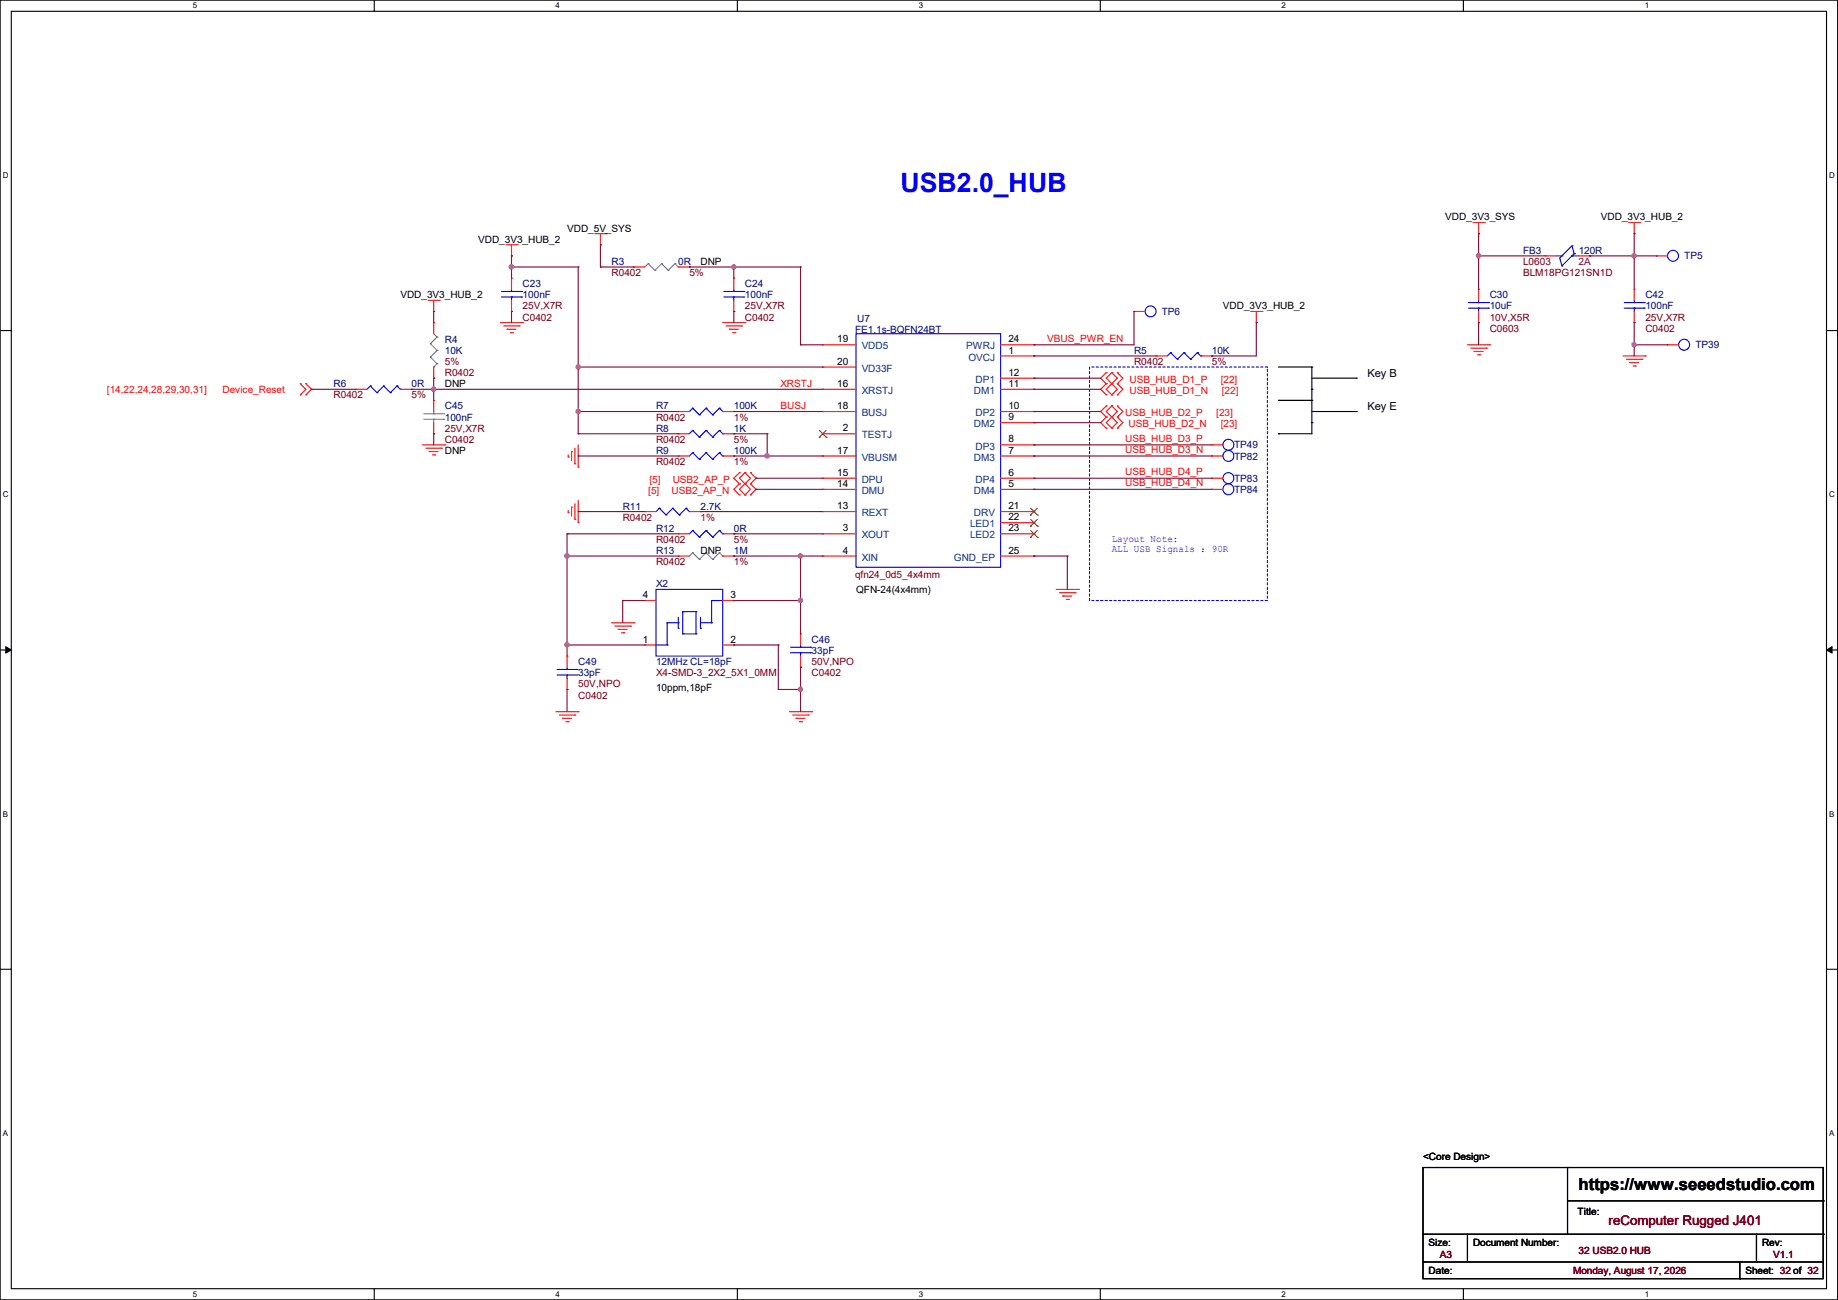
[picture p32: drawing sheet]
<svg xmlns="http://www.w3.org/2000/svg" width="420mm" height="297mm" viewBox="0 0 420 297" stroke-linecap="round" stroke-linejoin="round" font-family="sans-serif">
<defs><g id="words">
<text font-size="6.1" fill="#00f" x="205.8" y="43.8">USB2.0_HUB</text>
<text font-size="3.8" x="360.7" y="271.8">https://www.seeedstudio.com</text>
<text font-size="3" fill="#800000" x="367.6" y="279.9">reComputer Rugged J401</text>
<g font-size="2.5">
<text x="312.5" y="86.1">Key B</text>
<text x="312.5" y="93.8">Key E</text>
</g>
<g font-size="2.3">
<text x="129.6" y="52.9">VDD_5V_SYS</text>
<text x="330.2" y="50.4">VDD_3V3_SYS</text>
<text x="365.8" y="50.4">VDD_3V3_HUB_2</text>
<text x="109.3" y="55.5">VDD_3V3_HUB_2</text>
<text x="160.1" y="60.5">DNP</text>
<text x="91.5" y="68.2">VDD_3V3_HUB_2</text>
<text x="279.4" y="70.7">VDD_3V3_HUB_2</text>
<text x="191.3" y="78.2">19</text>
<text x="191.3" y="83.3">20</text>
<text x="230.4" y="80.8">1</text>
<text x="230.4" y="78.2">24</text>
<text x="101.6" y="88.5">DNP</text>
<text x="191.3" y="88.4">16</text>
<text x="230.4" y="88.4">11</text>
<text x="230.4" y="85.9">12</text>
<text x="191.3" y="93.5">18</text>
<text x="230.4" y="93.5">10</text>
<text x="192.6" y="98.6">2</text>
<text x="230.4" y="101.1">8</text>
<text x="230.4" y="96">9</text>
<text x="101.6" y="103.7">DNP</text>
<text x="191.3" y="103.6">17</text>
<text x="230.4" y="103.6">7</text>
<text x="191.3" y="111.3">14</text>
<text x="191.3" y="108.7">15</text>
<text x="230.4" y="111.3">5</text>
<text x="230.4" y="108.7">6</text>
<text x="191.3" y="116.3">13</text>
<text x="230.4" y="116.3">21</text>
<text x="230.4" y="118.9">22</text>
<text x="192.6" y="121.4">3</text>
<text x="230.4" y="121.4">23</text>
<text x="160.1" y="126.6">DNP</text>
<text x="192.6" y="126.5">4</text>
<text x="230.4" y="126.5">25</text>
<text x="146.9" y="136.7">4</text>
<text x="166.9" y="136.7">3</text>
<text x="195.6" y="135.5">QFN-24(4x4mm)</text>
<text x="146.9" y="146.8">1</text>
<text x="166.9" y="146.8">2</text>
<text x="149.9" y="157.8">10ppm,18pF</text>
<text x="325.2" y="265">&lt;Core Design&gt;</text>
<text x="360.5" y="277.7">Title:</text>
<text x="326.4" y="284.6">Size:</text>
<text x="336.6" y="284.6">Document Number:</text>
<text x="402.6" y="284.6">Rev:</text>
<text x="326.4" y="291.2">Date:</text>
<text x="398.8" y="291.2">Sheet: 32 of 32</text>
</g>
<g font-size="2.3" fill="#000080">
<text x="348" y="58">FB3</text>
<text x="360.7" y="58">120R</text>
<text x="384.9" y="59.3">TP5</text>
<text x="119.4" y="65.6">C23</text>
<text x="139.7" y="60.5">R3</text>
<text x="155" y="60.5">0R</text>
<text x="170.2" y="65.6">C24</text>
<text x="119.4" y="68.2">100nF</text>
<text x="170.2" y="68.2">100nF</text>
<text x="265.5" y="72">TP6</text>
<text x="340.4" y="68.2">C30</text>
<text x="340.4" y="70.7">10uF</text>
<text x="376" y="68.2">C42</text>
<text x="376" y="70.7">100nF</text>
<text x="195.4" y="76">FE1.1s-BQFN24BT</text>
<text x="195.9" y="73.5">U7</text>
<text x="101.6" y="78.3">R4</text>
<text x="101.6" y="80.9">10K</text>
<text x="259.1" y="80.9">R5</text>
<text x="276.9" y="80.9">10K</text>
<text x="387.4" y="79.6">TP39</text>
<text x="76.2" y="88.5">R6</text>
<text x="94" y="88.5">0R</text>
<text x="101.6" y="93.6">C45</text>
<text x="149.9" y="93.6">R7</text>
<text x="167.7" y="93.6">100K</text>
<text x="101.6" y="96.1">100nF</text>
<text x="149.9" y="98.6">R8</text>
<text x="167.7" y="98.6">1K</text>
<text x="149.9" y="103.7">R9</text>
<text x="167.7" y="103.7">100K</text>
<text x="282" y="102.4">TP49</text>
<text x="282" y="105">TP82</text>
<text x="282" y="110.1">TP83</text>
<text x="282" y="112.6">TP84</text>
<text x="142.3" y="116.4">R11</text>
<text x="160.1" y="116.4">2.7K</text>
<text x="149.9" y="121.5">R12</text>
<text x="167.7" y="121.5">0R</text>
<text x="149.9" y="126.6">R13</text>
<text x="167.7" y="126.6">1M</text>
<text x="149.9" y="134.2">X2</text>
<text x="185.5" y="146.9">C46</text>
<text x="185.5" y="149.4">33pF</text>
<text x="132.1" y="152">C49</text>
<text x="132.1" y="154.5">33pF</text>
<text x="149.9" y="152">12MHz CL=18pF</text>
</g>
<g font-size="2.3" fill="#800000">
<text x="139.7" y="63.1">R0402</text>
<text x="157.5" y="63.1">5%</text>
<text x="348" y="60.5">L0603</text>
<text x="348" y="63.1">BLM18PG121SN1D</text>
<text x="119.4" y="70.7">25V,X7R</text>
<text x="170.2" y="70.7">25V,X7R</text>
<text x="119.4" y="73.2">C0402</text>
<text x="170.2" y="73.2">C0402</text>
<text x="340.4" y="75.8">C0603</text>
<text x="340.4" y="73.2">10V,X5R</text>
<text x="376" y="75.8">C0402</text>
<text x="376" y="73.2">25V,X7R</text>
<text x="101.6" y="83.4">5%</text>
<text x="259.1" y="83.4">R0402</text>
<text x="276.9" y="83.4">5%</text>
<text x="101.6" y="85.9">R0402</text>
<text x="76.2" y="91">R0402</text>
<text x="94" y="91">5%</text>
<text x="101.6" y="101.2">C0402</text>
<text x="101.6" y="98.6">25V,X7R</text>
<text x="149.9" y="101.2">R0402</text>
<text x="149.9" y="96.1">R0402</text>
<text x="167.7" y="101.2">5%</text>
<text x="167.7" y="96.1">1%</text>
<text x="149.9" y="106.3">R0402</text>
<text x="167.7" y="106.3">1%</text>
<text x="142.3" y="119">R0402</text>
<text x="160.1" y="119">1%</text>
<text x="149.9" y="124">R0402</text>
<text x="167.7" y="124">5%</text>
<text x="149.9" y="129.1">R0402</text>
<text x="167.7" y="129.1">1%</text>
<text x="195.4" y="132.2">qfn24_0d5_4x4mm</text>
<text x="149.9" y="154.5">X4-SMD-3_2X2_5X1_0MM</text>
<text x="185.5" y="154.5">C0402</text>
<text x="185.5" y="152">50V,NPO</text>
<text x="132.1" y="159.6">C0402</text>
<text x="132.1" y="157.1">50V,NPO</text>
<text x="329" y="287.4">A3</text>
<text x="360.7" y="286.6">32 USB2.0 HUB</text>
<text x="405.2" y="287.4">V1.1</text>
<text x="359.5" y="291.2">Monday, August 17, 2026</text>
</g>
<text font-size="2.3" fill="#800040" x="360.7" y="60.5">2A</text>
<g font-size="2.3" fill="#004080">
<text x="196.9" y="79.8">VDD5</text>
<text x="220.8" y="79.8">PWRJ</text>
<text x="221.3" y="82.4">OVCJ</text>
<text x="196.9" y="84.9">VD33F</text>
<text x="222.9" y="87.5">DP1</text>
<text x="196.9" y="90">XRSTJ</text>
<text x="196.9" y="95.1">BUSJ</text>
<text x="222.5" y="90">DM1</text>
<text x="222.9" y="95.1">DP2</text>
<text x="196.9" y="100.2">TESTJ</text>
<text x="222.5" y="97.6">DM2</text>
<text x="196.9" y="105.2">VBUSM</text>
<text x="222.5" y="105.2">DM3</text>
<text x="222.9" y="102.7">DP3</text>
<text x="196.9" y="112.9">DMU</text>
<text x="196.9" y="110.3">DPU</text>
<text x="222.5" y="112.9">DM4</text>
<text x="222.9" y="110.3">DP4</text>
<text x="196.9" y="117.9">REXT</text>
<text x="222.5" y="117.9">DRV</text>
<text x="196.9" y="123">XOUT</text>
<text x="221.7" y="120.5">LED1</text>
<text x="221.7" y="123">LED2</text>
<text x="196.9" y="128.1">XIN</text>
<text x="218" y="128.1">GND_EP</text>
</g>
<g font-size="2.3" fill="#f00">
<text x="239.3" y="78.1">VBUS_PWR_EN</text>
<text x="24.4" y="89.7">[14,22,24,28,29,30,31]</text>
<text x="50.8" y="89.7">Device_Reset</text>
<text x="178.4" y="88.4">XRSTJ</text>
<text x="258.1" y="87.5">USB_HUB_D1_P</text>
<text x="278.9" y="87.5">[22]</text>
<text x="178.4" y="93.5">BUSJ</text>
<text x="257.1" y="95.1">USB_HUB_D2_P</text>
<text x="258.1" y="90">USB_HUB_D1_N</text>
<text x="277.9" y="95.1">[23]</text>
<text x="279.2" y="90">[22]</text>
<text x="257.1" y="100.9">USB_HUB_D3_P</text>
<text x="257.9" y="97.6">USB_HUB_D2_N</text>
<text x="278.9" y="97.6">[23]</text>
<text x="257.1" y="103.5">USB_HUB_D3_N</text>
<text x="148.1" y="112.9">[5]</text>
<text x="148.4" y="110.3">[5]</text>
<text x="153.5" y="112.9">USB2_AP_N</text>
<text x="153.7" y="110.3">USB2_AP_P</text>
<text x="257.1" y="108.5">USB_HUB_D4_P</text>
<text x="257.1" y="111.1">USB_HUB_D4_N</text>
</g>
<g font-size="2.3" fill="#00f">
<text x="254" y="123.8">Layout Note:</text>
<text x="254" y="126.1">ALL USB Signals ：90R</text>
</g>
<g font-size="1.8">
<text x="44" y="1.9">5</text>
<text x="127" y="1.9">4</text>
<text x="209.9" y="1.9">3</text>
<text x="292.9" y="1.9">2</text>
<text x="375.8" y="1.9">1</text>
<text x=".7" y="40.6">D</text>
<text x="418" y="40.6">D</text>
<text x=".7" y="113.6">C</text>
<text x="418" y="113.6">C</text>
<text x=".7" y="186.6">B</text>
<text x="418" y="186.6">B</text>
<text x=".7" y="259.5">A</text>
<text x="418" y="259.5">A</text>
<text x="44" y="296.3">5</text>
<text x="127" y="296.3">4</text>
<text x="209.9" y="296.3">3</text>
<text x="292.9" y="296.3">2</text>
<text x="375.8" y="296.3">1</text>
</g>
</g></defs>
<path d="M0 0h419.9v297h-419.9zM2.6 2.6h414.8v291.8h-414.8z" fill="none" stroke="#000" stroke-width=".25"/>
<g fill="#fff">
<path d="M44 .3h1v2h-1z"/>
<path d="M44 294.7h1v2h-1z"/>
</g>
<path d="M85.5 0v2.6M85.5 294.4v2.6" fill="none" stroke="#000" stroke-width=".25"/>
<g fill="#fff">
<path d="M127 .3h.9v2h-.9z"/>
<path d="M127 294.7h.9v2h-.9z"/>
</g>
<path d="M168.5 0v2.6M168.5 294.4v2.6" fill="none" stroke="#000" stroke-width=".25"/>
<g fill="#fff">
<path d="M209.9 .3h1v2h-1z"/>
<path d="M209.9 294.7h1v2h-1z"/>
</g>
<path d="M251.4 0v2.6M251.4 294.4v2.6" fill="none" stroke="#000" stroke-width=".25"/>
<g fill="#fff">
<path d="M292.9 .3h.9v2h-.9z"/>
<path d="M292.9 294.7h.9v2h-.9z"/>
</g>
<path d="M334.4 0v2.6M334.4 294.4v2.6" fill="none" stroke="#000" stroke-width=".25"/>
<g fill="#fff">
<path d="M375.8 .3h1v2h-1z"/>
<path d="M375.8 294.7h1v2h-1z"/>
<path d="M.7 39h1.2v2h-1.2z"/>
<path d="M418 39h1.3v2h-1.3z"/>
<path d="M.7 112h1.2v2h-1.2z"/>
<path d="M418 112h1.3v2h-1.3z"/>
</g>
<path d="M0 75.5h2.6M417.4 75.5h2.5" fill="none" stroke="#000" stroke-width=".25"/>
<g fill="#fff">
<path d="M.7 185h1.2v1.9h-1.2z"/>
<path d="M418 185h1.2v1.9h-1.2z"/>
</g>
<path d="M0 148.5h2.6M417.4 148.5h2.5" fill="none" stroke="#000" stroke-width=".25"/>
<path d="M1.3 147.7l1.3 .8-1.3 .7zM417.4 148.5l1.2-.8v1.5z" fill="#000" stroke="#000" stroke-width=".23"/>
<g fill="#fff">
<path d="M.7 257.9h1.2v2h-1.2z"/>
<path d="M418 257.9h1.2v2h-1.2z"/>
</g>
<g fill="none" stroke="#000" stroke-width=".25">
<path d="M292.1 91.5h.1M292.1 99.1h.1M292.1 83.9h7.7M292.1 91.5h7.7M299.8 83.9h.1M299.8 88.9h.1M299.8 91.5h.1M299.8 96.6h.1M299.8 83.9v15.2h-7.7M299.8 86.4h10.1M299.8 94h10.1M309.9 86.4h.1"/>
<path d="M309.9 94h.1M0 221.4h2.6M417.4 221.4h2.5M325.2 266.7h91.4v25.4h-91.4zM358.2 266.7h.1M358.2 266.7v15.3M358.2 274.4h58.4M416.6 274.4h.1M325.2 288.3h.1M325.2 288.3h91.4M325.2 282h91.4M335.3 288.3h.1"/>
<path d="M335.3 282v6.3M397.6 292.1h.1M397.6 288.3v3.8M401.4 288.3h.1M401.4 282v6.3M416.6 282h.1"/>
</g>
<path d="M249 83.9h40.6v53.3h-40.6z" fill="none" stroke="#00f" stroke-width=".25" stroke-dasharray=".5"/>
<g fill="none" stroke="#f00" stroke-width=".25">
<path d="M115.6 55.9h2.6M116.9 58.5h.1M116.9 55.9v2.6M118.2 55.9h.1M135.9 53.4h2.6M137.2 55.9h.1M137.2 53.4v2.5M138.5 53.4h.1M336.6 50.8h2.5M337.9 53.4h.1M337.9 50.8v2.6M339.1 50.8h.1"/>
<path d="M353.1 58.5h.1M353.1 58.5h2.5M360.7 58.5h2.6M363.3 58.5h.1M372.2 50.8h2.5M373.4 53.4h.1M373.4 50.8v2.6M374.7 50.8h.1M378.5 58.5h.1M378.5 58.5h2.5M97.8 68.6h2.6M99.1 71.2h.1"/>
<path d="M99.1 73.7h.1M99.1 68.6v2.6M99.1 73.7v2.5M100.4 68.6h.1M114.3 73.7h5.1M115.1 74.5h3.6M115.9 75.2h.1M115.9 75.2h2M116.6 76h.5M116.9 63.5h.1M116.9 71.2h.1M116.9 63.5v2.6"/>
<path d="M116.9 68.6v2.6M117.1 76h.1M118.7 74.5h.1M119.4 73.7h.1M144.8 61h.1M144.8 61h2.6M155 61h2.5M157.5 61h.1M165.1 73.7h5.1M165.9 74.5h3.6M166.7 75.2h.1M166.7 75.2h2"/>
<path d="M167.4 76h.5M167.7 63.5h.1M167.7 71.2h.1M167.7 63.5v2.6M167.7 68.6v2.6M167.9 76h.1M169.5 74.5h.1M170.2 73.7h.1M188 78.8h.1M188 78.8h7.6M228.6 78.8h7.7M236.3 78.8h.1"/>
<path d="M259.1 71.2h.1M259.1 71.2h2.6M285.8 71.2h2.5M287.1 73.7h.1M287.1 71.2v2.5M288.3 71.2h.1M335.3 78.8h5.1M336.1 79.5h3.5M337.9 66.1h.1M337.9 73.7h.1M337.9 66.1v2.5M337.9 71.2v2.5"/>
<path d="M339.6 79.5h.1M340.4 78.8h.1M373.4 66.1h.1M373.4 73.7h.1M373.4 66.1v2.5M373.4 71.2v2.5M381 78.8h.1M381 78.8h2.6M68.6 90.2h.1M68.6 87.7h.1M68.6 87.7l1.3 1.2-1.3 1.3M69.9 87.7h.1"/>
<path d="M69.9 90.2h.1M69.9 87.7l1.3 1.2-1.3 1.3M81.3 88.9h.1M81.3 88.9h2.6M91.5 88.9h2.5M94 88.9h.1M99.1 86.4h.1M99.1 91.5h.1M99.1 99.1h.1M99.1 83.9v2.5M99.1 91.5v2.5M99.1 96.6v2.5"/>
<path d="M155 99.1h.1M155 94h.1M155 99.1h2.5M155 94h2.5M165.1 99.1h2.6M165.1 94h2.6M167.7 99.1h.1M167.7 94h.1M188 99.1h.1M188 88.9h.1M188 94h.1M188 83.9h.1"/>
<path d="M188 99.1h7.6M188 88.9h7.6M188 94h7.6M188 83.9h7.6M228.6 81.3h7.7M228.6 88.9h7.7M228.6 94h7.7M228.6 96.6h7.7M228.6 86.4h7.7M236.3 81.3h.1M236.3 96.6h.1M236.3 94h.1"/>
<path d="M236.3 88.9h.1M236.3 86.4h.1M252.8 90.2h.1M252.8 87.7h.1M252.8 85.1h.1M252.8 97.8h.1M252.8 95.3h.1M252.8 92.8h.1M252.8 92.8l-1.3 1.2 1.3 1.3M252.8 87.7l-1.3 1.2 1.3 1.3M252.8 85.1l-1.3 1.3 1.3 1.3M252.8 95.3l-1.3 1.3 1.3 1.2"/>
<path d="M254 87.7h.1M254 90.2h.1M254 85.1h.1M254 95.3h.1M254 97.8h.1M254 92.8h.1M254 85.1l-1.2 1.3 2.5 2.5-1.3 1.3M254 85.1l1.3 1.3-2.5 2.5 1.2 1.3M254 92.8l-1.2 1.2 2.5 2.6-1.3 1.2M254 92.8l1.3 1.2-2.5 2.6 1.2 1.2M255.3 90.2h.1M255.3 87.7h.1"/>
<path d="M255.3 85.1h.1M255.3 97.8h.1M255.3 95.3h.1M255.3 92.8h.1M255.3 87.7l1.3 1.2-1.3 1.3M255.3 92.8l1.3 1.2-1.3 1.3M255.3 85.1l1.3 1.3-1.3 1.3M255.3 95.3l1.3 1.3-1.3 1.2M264.2 81.3h.1M264.2 81.3h2.5M274.4 81.3h2.5M276.9 81.3h.1"/>
<path d="M336.8 80.3h.1M336.8 80.3h2.1M337.6 81.1h.5M338.1 81.1h.1M370.9 81.3h5.1M371.6 82.1h3.6M372.4 82.8h.1M372.4 82.8h2M373.2 83.6h.5M373.7 83.6h.1M375.2 82.1h.1M376 81.3h.1"/>
<path d="M96.6 101.6h5M97.3 102.4h3.6M98.1 103.2h.1M98.1 103.2h2M98.8 103.9h.6M99.4 103.9h.1M100.9 102.4h.1M101.6 101.6h.1M129.8 104.4h.1M129.8 117.1h.1M129.8 103.9v.5M129.8 116.6v.5"/>
<path d="M130.6 103.2h.1M130.6 115.9h.1M130.6 103.2v2M130.6 115.9v2M131.4 106h.1M131.4 118.7h.1M131.4 102.4v3.6M131.4 115.1v3.6M132.1 106.7h.1M132.1 119.4h.1M132.1 101.6v5.1M132.1 114.3v5.1"/>
<path d="M147.4 116.9h.1M147.4 116.9h2.5M155 104.2h.1M155 104.2h2.5M157.5 116.9h2.6M160.1 116.9h.1M165.1 104.2h2.6M167.7 104.2h.1M169 113.1h.1M169 110.5h.1M169 108h.1M169 110.5l-1.3 1.3 1.3 1.3"/>
<path d="M169 108l-1.3 1.3 1.3 1.2M170.2 110.5h.1M170.2 113.1h.1M170.2 108h.1M170.2 108l1.3 1.3-2.5 2.5 1.2 1.3M170.2 108l-1.2 1.3 2.5 2.5-1.3 1.3M171.5 113.1h.1M171.5 110.5h.1M171.5 108h.1M171.5 110.5l1.3 1.3-1.3 1.3M171.5 108l1.3 1.3-1.3 1.2M188 116.9h.1"/>
<path d="M188 111.8h.1M188 109.3h.1M188 104.2h.1M188 104.2h7.6M188 109.3h7.6M188 111.8h7.6M188 116.9h7.6M228.6 101.6h7.7M228.6 104.2h7.7M228.6 109.3h7.7M228.6 111.8h7.7M228.6 116.9h7.7"/>
<path d="M228.6 119.4h7.7M236.3 111.8h.1M236.3 109.3h.1M236.3 104.2h.1M236.3 101.6h.1M236.3 116.9h.1M236.3 119.4h.1M276.9 101.6h.1M276.9 104.2h.1M276.9 109.3h.1M276.9 111.8h.1M276.9 101.6h2.5"/>
<path d="M276.9 104.2h2.5M276.9 109.3h2.5M276.9 111.8h2.5M147.4 137.2h.1M147.4 137.2h2.5M155 122h.1M155 127h.1M155 122h2.5M155 127h2.5M165.1 137.2h2.6M165.1 122h2.6M165.1 127h2.6"/>
<path d="M167.7 137.2h.1M167.7 122h.1M167.7 127h.1M188 122h.1M188 127h.1M188 122h7.6M188 127h7.6M228.6 122h7.7M228.6 127h7.7M236.3 122h.1M236.3 127h.1M241.3 134.7h5.1"/>
<path d="M242.1 135.4h3.6M242.9 136.2h.1M242.9 136.2h2M243.6 136.9h.5M244.1 136.9h.1M245.7 135.4h.1M246.4 134.7h.1M129.6 149.9h.1M129.6 157.5h.1M129.6 149.9v2.5M129.6 155v2.5M139.7 142.3h5.1"/>
<path d="M140.5 143h3.6M141.3 143.8h.1M141.3 143.8h2M142 144.6h.5M142.5 144.6h.1M144.1 143h.1M144.8 142.3h.1M147.4 147.4h.1M147.4 147.4h2.5M165.1 147.4h2.6M167.7 147.4h.1M182.9 144.8h.1"/>
<path d="M182.9 152.4h.1M182.9 144.8v2.6M182.9 149.9v2.5M127 162.6h5.1M127.8 163.4h3.6M128.6 164.1h.1M128.6 164.1h2M129.3 164.9h.5M129.8 164.9h.1M131.4 163.4h.1M132.1 162.6h.1M180.4 162.6h5.1"/>
<path d="M181.1 163.4h3.6M181.9 164.1h.1M181.9 164.1h2M182.7 164.9h.5M183.2 164.9h.1M184.7 163.4h.1M185.5 162.6h.1"/>
</g>
<g fill="none" stroke="#00f" stroke-width=".25">
<path d="M355.6 58.5h1.3M356.9 58.5h.1M359.2 56.2h.1M359.2 58.5h.1M359.2 56.2l-2.8 2.8 .5 1.7M359.2 58.5h1.5M359.2 56.2l.5 1.8M359.7 58h.1M359.7 58l-2.8 2.7M114.6 66.6h4.6M114.6 67.9h4.6M116.9 67.9h.1"/>
<path d="M116.9 66.6h.1M116.9 66.1v.5M116.9 67.9v.7M119.2 66.6h.1M119.2 67.9h.1M165.4 66.6h4.6M165.4 67.9h4.6M167.7 67.9h.1M167.7 66.6h.1M167.7 66.1v.5M167.7 67.9v.7M170 66.6h.1"/>
<path d="M170 67.9h.1M195.6 76.2h33v53.4h-33zM335.6 69.1h4.5M335.6 70.4h4.5M337.9 70.4h.1M337.9 69.1h.1M337.9 68.6v.5M337.9 70.4v.8M340.1 69.1h.1M340.1 70.4h.1M356.9 60.7h.1M371.1 69.1h4.6"/>
<path d="M371.1 70.4h4.6M373.4 70.4h.1M373.4 69.1h.1M373.4 68.6v.5M373.4 70.4v.8M375.7 69.1h.1M375.7 70.4h.1M84.6 88.2h.1M84.6 88.2l-.7 .7M84.6 88.2l1.5 1.5M86.1 89.7h.1M87.7 88.2h.1"/>
<path d="M87.7 88.2l-1.6 1.5M87.7 88.2l1.5 1.5M89.2 89.7h.1M90.7 88.2h.1M90.7 88.2l-1.5 1.5M90.7 88.2l.8 .7M91.5 88.9h.1M158.3 98.3h.1M158.3 93.3h.1M158.3 98.3l-.8 .8M158.3 98.3l1.5 1.6M158.3 93.3l-.8 .7"/>
<path d="M158.3 93.3l1.5 1.5M159.8 99.9h.1M159.8 94.8h.1M161.3 98.3h.1M161.3 93.3h.1M161.3 98.3l-1.5 1.6M161.3 98.3l1.6 1.6M161.3 93.3l-1.5 1.5M161.3 93.3l1.6 1.5M162.9 99.9h.1M162.9 94.8h.1M164.4 98.3h.1"/>
<path d="M164.4 93.3h.1M164.4 98.3l-1.5 1.6M164.4 98.3l.7 .8M164.4 93.3l-1.5 1.5M164.4 93.3l.7 .7M165.1 99.1h.1M165.1 94h.1M267.5 80.6h.1M267.5 80.6l-.8 .7M267.5 80.6l1.5 1.5M269 82.1h.1M270.6 80.6h.1"/>
<path d="M270.6 80.6l-1.6 1.5M270.6 80.6l1.5 1.5M272.1 82.1h.1M273.6 80.6h.1M273.6 80.6l-1.5 1.5M273.6 80.6l.8 .7M274.4 81.3h.1M150.7 116.1h.1M150.7 116.1l-.8 .8M150.7 116.1l1.5 1.5M152.2 117.6h.1M153.7 116.1h.1"/>
<path d="M153.7 116.1l-1.5 1.5M153.7 116.1l1.5 1.5M155.2 117.6h.1M156.8 116.1h.1M156.8 116.1l-1.6 1.5M156.8 116.1l.7 .8M157.5 116.9h.1M158.3 103.4h.1M158.3 103.4l-.8 .8M158.3 103.4l1.5 1.5M159.8 104.9h.1M161.3 103.4h.1"/>
<path d="M161.3 103.4l-1.5 1.5M161.3 103.4l1.6 1.5M162.9 104.9h.1M164.4 103.4h.1M164.4 103.4l-1.5 1.5M164.4 103.4l.7 .8M165.1 104.2h.1M149.9 134.7h15.2v15.2h-15.2zM156 139.7h.1M156 139.7v5.1M156 139.7h3M158.3 121.2h.1"/>
<path d="M158.3 121.2l-.8 .8M158.3 121.2l1.5 1.5M159 139.7h.1M159 139.7v5.1M159.8 122.7h.1M161.3 121.2h.1M161.3 121.2l-1.5 1.5M161.3 121.2l1.6 1.5M162.6 137.2h.1M162.6 137.2v5.1M162.6 137.2h2.5M162.9 122.7h.1"/>
<path d="M164.4 121.2h.1M164.4 121.2l-1.5 1.5M164.4 121.2l.7 .8M165.1 137.2h.1M165.1 122h.1M127.3 153h4.6M127.3 154.2h4.6M129.6 154.2h.1M129.6 153h.1M129.6 152.4v.6M129.6 154.2v.8M131.9 153h.1"/>
<path d="M131.9 154.2h.1M149.9 147.4h2.5M152.4 147.4h.1M152.4 142.3h.1M152.4 142.3h2.6M152.4 142.3v5.1M155 143.6h.1M155 142.3h.1M155 141v2.6M156 144.8h.1M156 144.8h3M159 144.8h.1"/>
<path d="M160.1 143.6h.1M160.1 141v2.6M160.1 142.3h2.5M162.6 142.3h.1M180.6 147.9h4.6M180.6 149.1h4.6M182.9 149.1h.1M182.9 147.9h.1M182.9 147.4v.5M182.9 149.1v.8M185.2 147.9h.1M185.2 149.1h.1"/>
<circle cx="382.3" cy="58.4" r="1.25"/>
<circle cx="262.9" cy="71.1" r="1.25"/>
<circle cx="384.8" cy="78.8" r="1.25"/>
<circle cx="280.7" cy="104.2" r="1.25"/>
<circle cx="280.7" cy="109.2" r="1.25"/>
<circle cx="280.7" cy="101.6" r="1.25"/>
<circle cx="280.7" cy="111.8" r="1.25"/>
</g>
<g fill="none" stroke="#808080" stroke-width=".25">
<path d="M98.3 78.5h.1M98.3 78.5l1.6 1.6M99.1 76.2l.8 .8M99.9 77h.1M99.9 77l-1.6 1.5M148.1 60.2h.1M148.1 60.2l-.7 .8M148.1 60.2l1.5 1.6M149.6 61.8h.1M151.2 60.2h.1M151.2 60.2l-1.6 1.6M151.2 60.2l1.5 1.6"/>
<path d="M152.7 61.8h.1M154.2 60.2h.1M154.2 60.2l-1.5 1.6M154.2 60.2l.8 .8M155 61h.1M96.8 94.5h4.6M96.8 95.8h4.6M98.3 81.6h.1M98.3 81.6l1.6 1.5M99.1 83.9h.1M99.1 95.8h.1M99.1 94.5h.1"/>
<path d="M99.1 94v.5M99.1 95.8v.8M99.9 80.1h.1M99.9 83.1h.1M99.9 80.1l-1.6 1.5M99.9 83.1l-.8 .8M101.4 94.5h.1M101.4 95.8h.1M158.3 126.3h.1M158.3 126.3l-.8 .7M158.3 126.3l1.5 1.5M159.8 127.8h.1"/>
<path d="M161.3 126.3h.1M161.3 126.3l-1.5 1.5M161.3 126.3l1.6 1.5M162.9 127.8h.1M164.4 126.3h.1M164.4 126.3l-1.5 1.5M164.4 126.3l.7 .7M165.1 127h.1"/>
</g>
<g fill="none" stroke="#804000" stroke-width=".23">
<path d="M187.2 99.9h.1M187.2 98.3l1.6 1.6M188.8 98.3l-1.6 1.6M188.8 99.9h.1M235.5 117.7h.1M235.5 116.1l1.6 1.6M235.5 118.7l1.6 1.5M237 116.1l-1.5 1.6M237 118.7l-1.5 1.5M237.1 117.7h.1M235.5 120.2h.1M235.5 122.8h.1"/>
<path d="M235.5 121.2l1.6 1.6M237 121.2l-1.5 1.6M237.1 120.2h.1M237.1 122.8h.1"/>
</g>
<g fill="none" stroke="#800040" stroke-width=".25">
<path d="M116.9 58.5h.1M116.9 58.5v5M137.2 55.9h.1M137.2 55.9v5.1M337.9 53.4h.1M337.9 58.5h.1M337.9 53.4v12.7M337.9 58.5h15.2M363.3 58.5h.1M363.3 58.5h15.2M373.4 53.4h.1M373.4 58.5h.1"/>
<path d="M373.4 53.4v12.7M99.1 71.2h.1M99.1 71.2v2.5M116.9 61h.1M116.9 71.2h.1M116.9 71.2v2.5M116.9 61h15.2M132.1 61h.1M132.1 61v38.1M137.2 61h.1M137.2 61h7.6M157.5 61h.1"/>
<path d="M157.5 61h25.4M167.7 61h.1M167.7 71.2h.1M167.7 61v2.5M167.7 71.2v2.5M182.9 61h.1M182.9 78.8h.1M182.9 61v17.8M182.9 78.8h5.1M236.3 78.8h.1M259.1 71.2h.1M259.1 71.2v7.6h-22.8"/>
<path d="M287.1 73.7h.1M287.1 73.7v7.6h-10.2M337.9 73.7h.1M337.9 73.7v5.1M373.4 73.7h.1M373.4 78.8h.1M373.4 73.7v7.6M373.4 78.8h7.6M71.2 88.9h.1M71.2 88.9h10.1M94 88.9h.1M94 88.9h94"/>
<path d="M99.1 86.4h.1M99.1 88.9h.1M99.1 99.1h.1M99.1 86.4v5.1M99.1 99.1v2.5M132.1 83.9h.1M132.1 94h.1M132.1 99.1h.1M132.1 83.9h55.9M132.1 94h22.9M132.1 99.1h22.9M167.7 94h.1"/>
<path d="M167.7 99.1h.1M167.7 94h20.3M167.7 99.1h7.6M175.3 99.1h.1M175.3 99.1v5.1M236.3 81.3h.1M236.3 86.4h.1M236.3 88.9h.1M236.3 94h.1M236.3 96.6h.1M236.3 81.3h27.9M236.3 86.4h15.2"/>
<path d="M236.3 88.9h15.2M236.3 94h15.2M236.3 96.6h15.2M276.9 81.3h.1M132.1 104.2h.1M132.1 116.9h.1M132.1 104.2h22.9M132.1 116.9h15.3M160.1 116.9h.1M160.1 116.9h27.9M167.7 104.2h.1M167.7 104.2h20.3"/>
<path d="M172.8 109.3h.1M172.8 111.8h.1M172.8 109.3h15.2M172.8 111.8h15.2M175.3 104.2h.1M236.3 101.6h.1M236.3 104.2h.1M236.3 109.3h.1M236.3 111.8h.1M236.3 104.2h40.6M236.3 109.3h40.6M236.3 111.8h40.6"/>
<path d="M236.3 101.6h40.6M129.6 122h.1M129.6 127h.1M129.6 122v27.9M129.6 122h25.4M129.6 127h25.4M142.3 137.2h.1M142.3 137.2h5.1M142.3 137.2v5.1M167.7 122h.1M167.7 127h.1M167.7 137.2h.1"/>
<path d="M167.7 122h20.3M167.7 127h20.3M167.7 137.2h15.2M182.9 127h.1M182.9 137.2h.1M182.9 127v17.8M236.3 127h.1M236.3 127h7.6M243.9 127h.1M243.9 127v7.7M129.6 147.4h.1M129.6 157.5h.1"/>
<path d="M129.6 157.5v5.1M129.6 147.4h17.8M167.7 147.4h.1M167.7 147.4h10.1M177.8 147.4h.1M177.8 157.5h.1M177.8 147.4v10.1M177.8 157.5h5.1M182.9 152.4h.1M182.9 157.5h.1M182.9 152.4v10.2"/>
</g>
<g fill="#f0f" stroke="#f0f" stroke-width=".25">
<circle cx="116.9" cy="61" r=".49"/>
<circle cx="337.8" cy="58.4" r=".49"/>
<circle cx="373.4" cy="58.4" r=".49"/>
<circle cx="132.1" cy="83.8" r=".49"/>
<circle cx="167.7" cy="61" r=".49"/>
<circle cx="373.4" cy="78.8" r=".49"/>
<circle cx="99.1" cy="88.9" r=".49"/>
<circle cx="132.1" cy="94" r=".49"/>
<circle cx="175.3" cy="104.2" r=".49"/>
<circle cx="129.6" cy="147.3" r=".49"/>
<circle cx="129.6" cy="127" r=".49"/>
<circle cx="182.9" cy="127" r=".49"/>
<circle cx="182.9" cy="137.2" r=".49"/>
<circle cx="182.9" cy="157.5" r=".49"/>
</g>
<use href="#words"/>
</svg>
